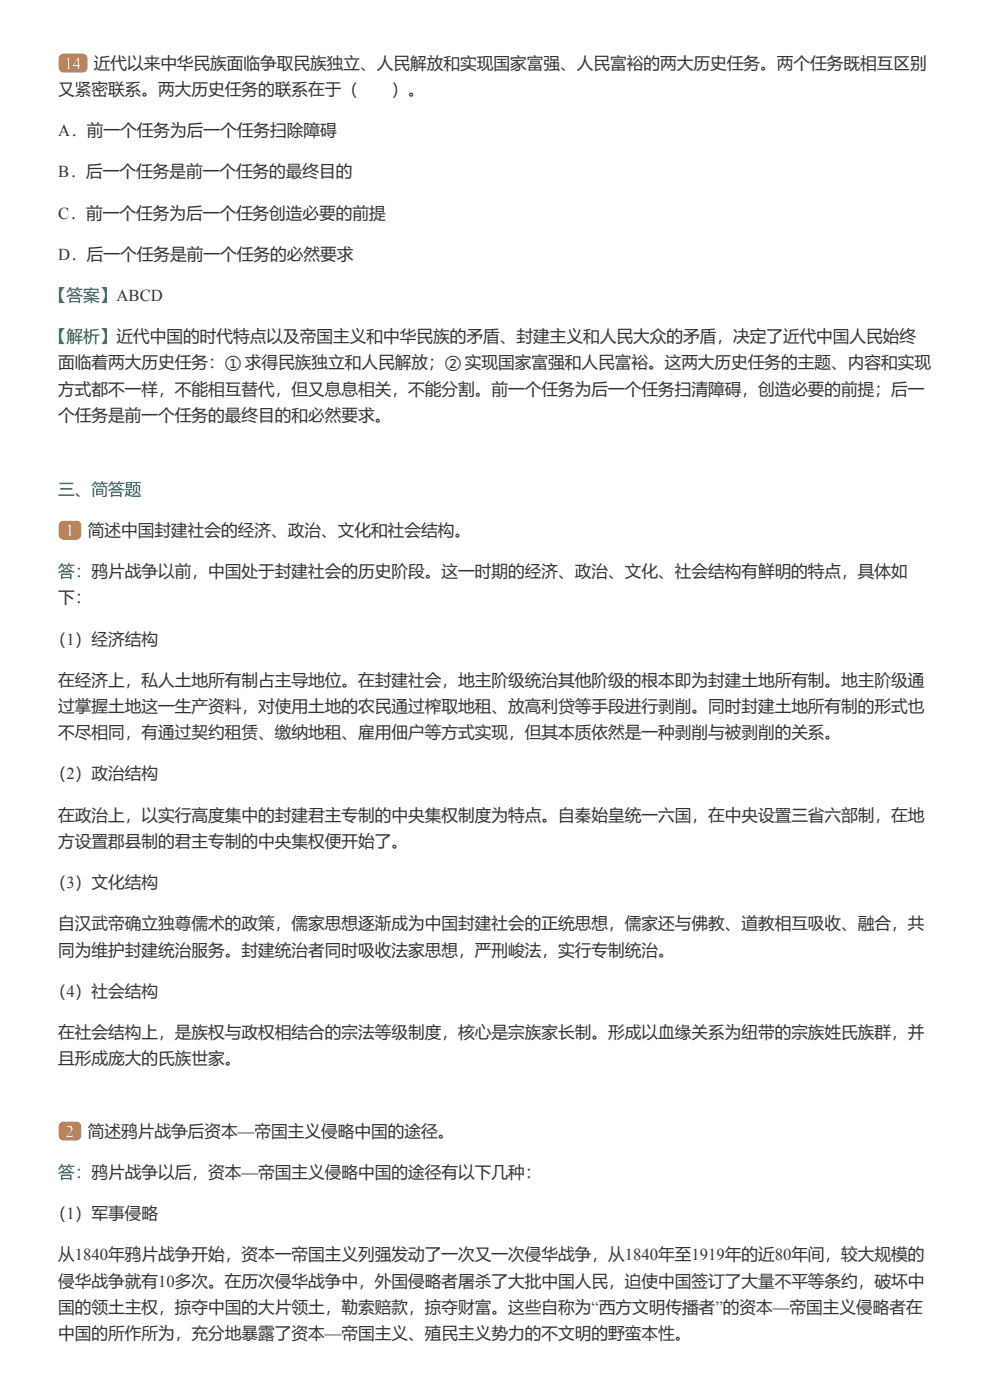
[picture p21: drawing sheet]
<svg xmlns="http://www.w3.org/2000/svg" width="210mm" height="297mm" viewBox="0 0 210 297" stroke-linecap="round" stroke-linejoin="round" font-family="sans-serif">
<defs><g id="words">
<g font-size="3.5" fill="#fff">
<text x="13.7" y="14.6">14</text>
<text x="13.9" y="113.6">1</text>
<text x="13.9" y="240.9">2</text>
</g>
<g font-size="3.5" fill="#333">
<text x="19.8" y="14.6">近代以来中华民族面临争取民族独立、人民解放和实现国家富强、人民富裕的两大历史任务。两个任务既相互区别</text>
<text x="12.3" y="20.1">又紧密联系。两大历史任务的联系在于（</text>
<text x="82.9" y="20.1">）。</text>
<text x="12.3" y="28.8">A．前一个任务为后一个任务扫除障碍</text>
<text x="12.3" y="37.6">B．后一个任务是前一个任务的最终目的</text>
<text x="12.3" y="46.3">C．前一个任务为后一个任务创造必要的前提</text>
<text x="12.3" y="55.1">D．后一个任务是前一个任务的必然要求</text>
<text x="12.3" y="78.1">面临着两大历史任务：① 求得民族独立和人民解放；② 实现国家富强和人民富裕。这两大历史任务的主题、内容和实现</text>
<text x="12.3" y="83.6">方式都不一样，不能相互替代，但又息息相关，不能分割。前一个任务为后一个任务扫清障碍，创造必要的前提；后一</text>
<text x="12.3" y="89.2">个任务是前一个任务的最终目的和必然要求。</text>
<text x="18.6" y="113.6">简述中国封建社会的经济、政治、文化和社会结构。</text>
<text x="12.3" y="127.8">下：</text>
<text x="10.6" y="136.6">（1）经济结构</text>
<text x="12.3" y="145.3">在经济上，私人土地所有制占主导地位。在封建社会，地主阶级统治其他阶级的根本即为封建土地所有制。地主阶级通</text>
<text x="12.3" y="150.9">过掌握土地这一生产资料，对使用土地的农民通过榨取地租、放高利贷等手段进行剥削。同时封建土地所有制的形式也</text>
<text x="12.3" y="156.4">不尽相同，有通过契约租赁、缴纳地租、雇用佃户等方式实现，但其本质依然是一种剥削与被剥削的关系。</text>
<text x="10.6" y="165.2">（2）政治结构</text>
<text x="12.3" y="173.9">在政治上，以实行高度集中的封建君主专制的中央集权制度为特点。自秦始皇统一六国，在中央设置三省六部制，在地</text>
<text x="12.3" y="179.5">方设置郡县制的君主专制的中央集权便开始了。</text>
<text x="10.6" y="188.2">（3）文化结构</text>
<text x="12.3" y="196.9">自汉武帝确立独尊儒术的政策，儒家思想逐渐成为中国封建社会的正统思想，儒家还与佛教、道教相互吸收、融合，共</text>
<text x="12.3" y="202.5">同为维护封建统治服务。封建统治者同时吸收法家思想，严刑峻法，实行专制统治。</text>
<text x="10.6" y="211.2">（4）社会结构</text>
<text x="12.3" y="220">在社会结构上，是族权与政权相结合的宗法等级制度，核心是宗族家长制。形成以血缘关系为纽带的宗族姓氏族群，并</text>
<text x="12.3" y="225.5">且形成庞大的氏族世家。</text>
<text x="18.6" y="240.9">简述鸦片战争后资本—帝国主义侵略中国的途径。</text>
<text x="10.6" y="258.3">（1）军事侵略</text>
<text x="12.3" y="267.1">从1840年鸦片战争开始，资本一帝国主义列强发动了一次又一次侵华战争，从1840年至1919年的近80年间，较大规模的</text>
<text x="12.3" y="272.6">侵华战争就有10多次。在历次侵华战争中，外国侵略者屠杀了大批中国人民，迫使中国签订了大量不平等条约，破坏中</text>
<text x="12.3" y="278.2">国的领土主权，掠夺中国的大片领土，勒索赔款，掠夺财富。这些自称为“西方文明传播者”的资本—帝国主义侵略者在</text>
<text x="12.3" y="283.8">中国的所作所为，充分地暴露了资本—帝国主义、殖民主义势力的不文明的野蛮本性。</text>
</g>
<g font-size="3.5" fill="#007874">
<text x="10.6" y="63.8">【答案】ABCD</text>
<text x="10.6" y="72.5">【解析】近代中国的时代特点以及帝国主义和中华民族的矛盾、封建主义和人民大众的矛盾，决定了近代中国人民始终</text>
<text x="12.3" y="104.8">三、简答题</text>
<text x="12.3" y="122.3">答：鸦片战争以前，中国处于封建社会的历史阶段。这一时期的经济、政治、文化、社会结构有鲜明的特点，具体如</text>
<text x="12.3" y="249.6">答：鸦片战争以后，资本—帝国主义侵略中国的途径有以下几种：</text>
</g>
</g></defs>
<g fill="#e60">
<path d="M12.7 11.7l.8-.3h4a1.06 1.06 0 0 1 1 1v1.9a1.06 1.06 0 0 1-1 1h-4a1.06 1.06 0 0 1-1.1-1l.1-2.1z"/>
<path d="M12.7 110.7l.8-.3h2.6a1.06 1.06 0 0 1 1.1 1v1.9a1.06 1.06 0 0 1-1.1 1h-2.6a1.06 1.06 0 0 1-1.1-1l.1-2.1z"/>
<path d="M12.7 238l.8-.3h2.6a1.06 1.06 0 0 1 1.1 1.1v1.8a1.06 1.06 0 0 1-1.1 1.1h-2.6a1.06 1.06 0 0 1-1.1-1.1l.1-2z"/>
</g>
<use href="#words"/>
</svg>
